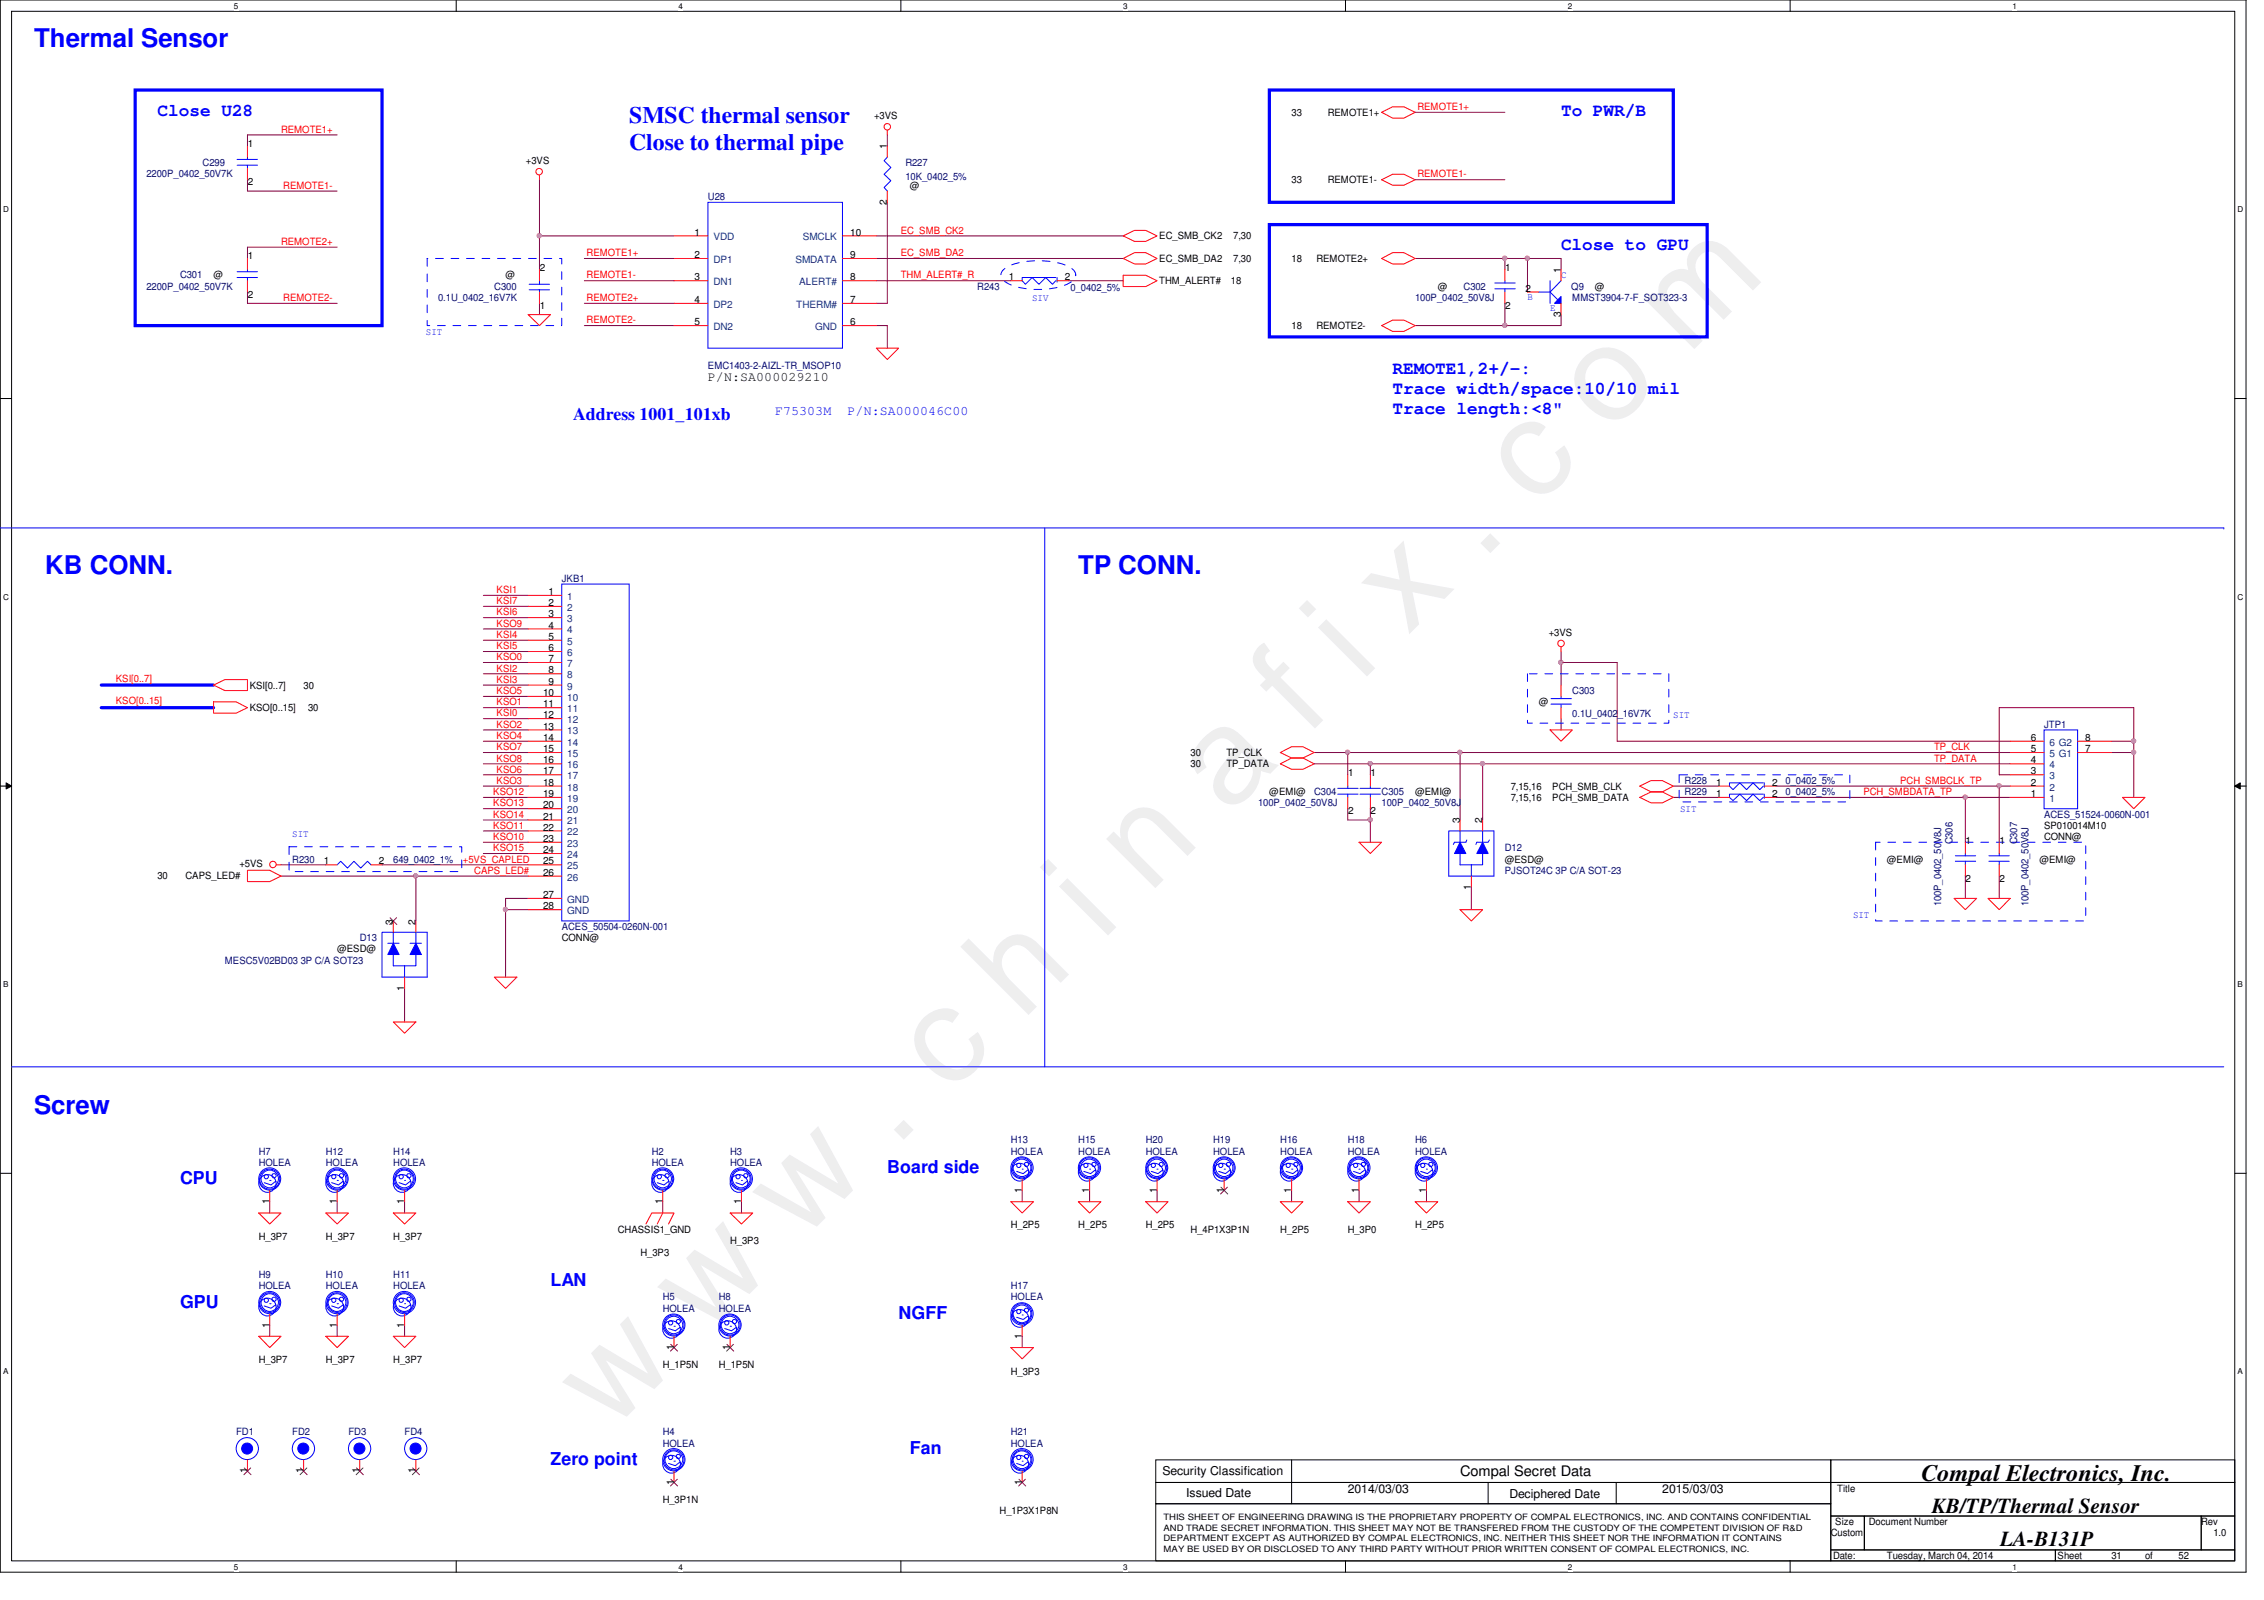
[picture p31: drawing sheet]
<svg xmlns="http://www.w3.org/2000/svg" width="297mm" height="210mm" viewBox="0 0 297 210" stroke-linecap="round" stroke-linejoin="round" font-family="sans-serif">
<defs><g id="words">
<text font-size="17.6" fill="#f0f" x="80.1" y="188" transform="rotate(-45 80.1 188)">w w w . c h i n a f i x . c o m</text>
<g font-size="3.4" fill="#00f">
<text x="4.5" y="6.1">Thermal Sensor</text>
<text x="5.9" y="75.4">KB CONN.</text>
<text x="141.5" y="75.4">TP CONN.</text>
<text x="4.5" y="146.1">Screw</text>
</g>
<g font-size="3.1" fill="#00f">
<text x="82.5" y="16.1">SMSC thermal sensor</text>
<text x="82.5" y="19.7">Close to thermal pipe</text>
</g>
<text font-size="3.1" x="252.1" y="194.3">Compal Electronics, Inc.</text>
<g font-size="2.8">
<text x="253.4" y="198.5">KB/TP/Thermal Sensor</text>
<text x="262.4" y="202.9">LA-B131P</text>
</g>
<g font-size="2.3" fill="#00f">
<text x="20.7" y="15.2">Close U28</text>
<text x="204.8" y="15.2">To PWR/B</text>
<text x="204.8" y="32.9">Close to GPU</text>
<text x="182.7" y="49.1">REMOTE1,2+/-:</text>
<text x="182.7" y="51.7">Trace width/space:10/10 mil</text>
<text x="75.2" y="55.2">Address 1001_101xb</text>
<text x="182.7" y="54.3">Trace length:&lt;8&quot;</text>
<text x="23.6" y="155.4">CPU</text>
<text x="116.4" y="153.9">Board side</text>
<text x="23.6" y="171.6">GPU</text>
<text x="72.2" y="168.7">LAN</text>
<text x="117.9" y="173.1">NGFF</text>
<text x="119.4" y="190.8">Fan</text>
<text x="72.2" y="192.2">Zero point</text>
</g>
<text font-size="1.9" x="191.6" y="193.7">Compal Secret Data</text>
<text font-size="1.7" x="92.9" y="50">P/N:SA000029210</text>
<g font-size="1.7" fill="#00f">
<text x="101.7" y="54.4">F75303M</text>
<text x="111.2" y="54.4">P/N:SA000046C00</text>
</g>
<g font-size="1.6">
<text x="152.5" y="193.5">Security Classification</text>
<text x="155.6" y="196.3">Issued Date</text>
<text x="176.8" y="195.9">2014/03/03</text>
<text x="198" y="196.5">Deciphered Date</text>
<text x="218.1" y="195.9">2015/03/03</text>
</g>
<g font-size="1.3" fill="#f00">
<text x="36.9" y="17.4">REMOTE1+</text>
<text x="186" y="14.4">REMOTE1+</text>
<text x="186" y="23.3">REMOTE1-</text>
<text x="37.2" y="24.8">REMOTE1-</text>
<text x="36.9" y="32.1">REMOTE2+</text>
<text x="77" y="33.6">REMOTE1+</text>
<text x="118.2" y="33.6">EC_SMB_DA2</text>
<text x="118.2" y="30.6">EC_SMB_CK2</text>
<text x="37.2" y="39.5">REMOTE2-</text>
<text x="77" y="36.5">REMOTE1-</text>
<text x="77" y="39.5">REMOTE2+</text>
<text x="118.2" y="36.5">THM_ALERT#_R</text>
<text x="77" y="42.4">REMOTE2-</text>
<text x="65.1" y="77.8">KSI1</text>
<text x="65.1" y="79.2">KSI7</text>
<text x="65.1" y="80.7">KSI6</text>
<text x="65.1" y="82.2">KSO9</text>
<text x="65.1" y="83.7">KSI4</text>
<text x="15.2" y="89.5">KSI[0..7]</text>
<text x="65.1" y="88.1">KSI2</text>
<text x="65.1" y="89.6">KSI3</text>
<text x="65.1" y="85.2">KSI5</text>
<text x="65.1" y="86.6">KSO0</text>
<text x="15.2" y="92.4">KSO[0..15]</text>
<text x="65.1" y="91.1">KSO5</text>
<text x="65.1" y="92.5">KSO1</text>
<text x="65.1" y="95.5">KSO2</text>
<text x="65.1" y="94">KSI0</text>
<text x="65.1" y="101.3">KSO6</text>
<text x="65.1" y="96.9">KSO4</text>
<text x="65.1" y="98.4">KSO7</text>
<text x="65.1" y="99.9">KSO8</text>
<text x="253.7" y="99.9">TP_DATA</text>
<text x="253.7" y="98.4">TP_CLK</text>
<text x="64.7" y="104.3">KSO12</text>
<text x="64.7" y="105.8">KSO13</text>
<text x="64.7" y="107.3">KSO14</text>
<text x="65.1" y="102.8">KSO3</text>
<text x="244.5" y="104.3">PCH_SMBDATA_TP</text>
<text x="249.3" y="102.8">PCH_SMBCLK_TP</text>
<text x="60.7" y="113.2">+5VS_CAPLED</text>
<text x="64.7" y="111.7">KSO15</text>
<text x="64.7" y="108.7">KSO11</text>
<text x="64.7" y="110.2">KSO10</text>
<text x="62.2" y="114.6">CAPS_LED#</text>
</g>
<g font-size="1.3">
<text x="114.7" y="15.6">+3VS</text>
<text x="169.5" y="15.2">33</text>
<text x="174.2" y="15.2">REMOTE1+</text>
<text x="32.5" y="19.3">1</text>
<text x="69" y="21.5">+3VS</text>
<text x="116.4" y="19.6" transform="rotate(-90 116.4 19.6)">1</text>
<text x="32.5" y="24.3">2</text>
<text x="116.4" y="26.8" transform="rotate(-90 116.4 26.8)">2</text>
<text x="119.4" y="24.8">@</text>
<text x="169.5" y="24">33</text>
<text x="174.2" y="24">REMOTE1-</text>
<text x="32.5" y="34">1</text>
<text x="70.8" y="35.5">2</text>
<text x="91.1" y="33.9">2</text>
<text x="91.1" y="30.9">1</text>
<text x="111.5" y="33.9">9</text>
<text x="111.5" y="30.9">10</text>
<text x="152.1" y="31.4">EC_SMB_CK2</text>
<text x="152.1" y="34.3">EC_SMB_DA2</text>
<text x="161.8" y="31.4">7,30</text>
<text x="161.8" y="34.3">7,30</text>
<text x="169.5" y="34.3">18</text>
<text x="172.7" y="34.3">REMOTE2+</text>
<text x="197.5" y="35.5">1</text>
<text x="204.8" y="35.8" transform="rotate(-90 204.8 35.8)">1</text>
<text x="28" y="36.5">@</text>
<text x="32.5" y="39">2</text>
<text x="66.3" y="36.5">@</text>
<text x="70.8" y="40.5">1</text>
<text x="91.1" y="36.8">3</text>
<text x="91.1" y="39.8">4</text>
<text x="111.5" y="36.8">8</text>
<text x="111.5" y="39.8">7</text>
<text x="132.4" y="36.8">1</text>
<text x="139.7" y="36.8">2</text>
<text x="152.1" y="37.3">THM_ALERT#</text>
<text x="161.5" y="37.3">18</text>
<text x="188.6" y="38">@</text>
<text x="197.5" y="40.5">2</text>
<text x="200.1" y="38.3">2</text>
<text x="204.8" y="41.6" transform="rotate(-90 204.8 41.6)">3</text>
<text x="209.3" y="38">@</text>
<text x="91.1" y="42.7">5</text>
<text x="111.5" y="42.7">6</text>
<text x="169.5" y="43.2">18</text>
<text x="172.7" y="43.2">REMOTE2-</text>
<text x="72" y="78.1">1</text>
<text x="72" y="79.5">2</text>
<text x="72" y="81">3</text>
<text x="72" y="82.5">4</text>
<text x="72" y="83.9">5</text>
<text x="203.2" y="83.4">+3VS</text>
<text x="72" y="86.9">7</text>
<text x="72" y="88.3">8</text>
<text x="72" y="85.4">6</text>
<text x="72" y="89.8">9</text>
<text x="32.8" y="93.3">KSO[0..15]</text>
<text x="32.8" y="90.3">KSI[0..7]</text>
<text x="39.8" y="90.3">30</text>
<text x="40.4" y="93.3">30</text>
<text x="71.2" y="91.3">10</text>
<text x="71.2" y="92.8">11</text>
<text x="71.2" y="94.2">12</text>
<text x="71.2" y="95.7">13</text>
<text x="201.9" y="92.5">@</text>
<text x="71.2" y="97.2">14</text>
<text x="71.2" y="98.7">15</text>
<text x="71.2" y="100.2">16</text>
<text x="71.2" y="101.6">17</text>
<text x="156.2" y="99.1">30</text>
<text x="156.2" y="100.6">30</text>
<text x="160.9" y="99.1">TP_CLK</text>
<text x="160.9" y="100.6">TP_DATA</text>
<text x="176.9" y="101.8">1</text>
<text x="179.8" y="101.8">1</text>
<text x="266.4" y="101.6">3</text>
<text x="266.4" y="100.2">4</text>
<text x="266.4" y="98.7">5</text>
<text x="266.4" y="97.2">6</text>
<text x="273.6" y="98.7">7</text>
<text x="273.6" y="97.2">8</text>
<text x="71.2" y="107.5">21</text>
<text x="71.2" y="103.1">18</text>
<text x="71.2" y="104.6">19</text>
<text x="71.2" y="106">20</text>
<text x="166.5" y="104.3">@EMI@</text>
<text x="176.9" y="106.8">2</text>
<text x="179.8" y="106.8">2</text>
<text x="185.7" y="104.3">@EMI@</text>
<text x="191.5" y="108" transform="rotate(-90 191.5 108)">3</text>
<text x="194.5" y="108" transform="rotate(-90 194.5 108)">2</text>
<text x="198.2" y="105.1">7,15,16</text>
<text x="198.2" y="103.6">7,15,16</text>
<text x="203.7" y="105.1">PCH_SMB_DATA</text>
<text x="203.7" y="103.6">PCH_SMB_CLK</text>
<text x="225.2" y="104.6">1</text>
<text x="225.2" y="103.1">1</text>
<text x="232.5" y="104.6">2</text>
<text x="232.5" y="103.1">2</text>
<text x="266.4" y="104.6">1</text>
<text x="266.4" y="103.1">2</text>
<text x="31.4" y="113.7">+5VS</text>
<text x="42.5" y="113.4">1</text>
<text x="49.7" y="113.4">2</text>
<text x="71.2" y="109">22</text>
<text x="71.2" y="113.4">25</text>
<text x="71.2" y="110.4">23</text>
<text x="71.2" y="111.9">24</text>
<text x="197.4" y="113.2">@ESD@</text>
<text x="247.6" y="113.2">@EMI@</text>
<text x="257.9" y="110.7">1</text>
<text x="262.3" y="110.7">1</text>
<text x="267.6" y="113.2">@EMI@</text>
<text x="268.2" y="110.2">CONN@</text>
<text x="268.2" y="108.8">SP010014M10</text>
<text x="20.7" y="115.4">30</text>
<text x="24.3" y="115.4">CAPS_LED#</text>
<text x="71.2" y="114.9">26</text>
<text x="71.2" y="117.8">27</text>
<text x="71.2" y="119.3">28</text>
<text x="193" y="116.7" transform="rotate(-90 193 116.7)">1</text>
<text x="257.9" y="115.7">2</text>
<text x="262.3" y="115.7">2</text>
<text x="44.2" y="124.9">@ESD@</text>
<text x="51.6" y="121.3" transform="rotate(-90 51.6 121.3)">3</text>
<text x="54.5" y="121.3" transform="rotate(-90 54.5 121.3)">2</text>
<text x="73.7" y="123.5">CONN@</text>
<text x="53" y="130" transform="rotate(-90 53 130)">1</text>
<text x="35.3" y="157.9" transform="rotate(-90 35.3 157.9)">1</text>
<text x="44.2" y="157.9" transform="rotate(-90 44.2 157.9)">1</text>
<text x="53" y="157.9" transform="rotate(-90 53 157.9)">1</text>
<text x="81.1" y="161.8">CHASSIS1_GND</text>
<text x="86.9" y="157.9" transform="rotate(-90 86.9 157.9)">1</text>
<text x="97.2" y="157.9" transform="rotate(-90 97.2 157.9)">1</text>
<text x="132.6" y="161.2">H_2P5</text>
<text x="134.1" y="156.5" transform="rotate(-90 134.1 156.5)">1</text>
<text x="141.5" y="161.2">H_2P5</text>
<text x="142.9" y="156.5" transform="rotate(-90 142.9 156.5)">1</text>
<text x="150.3" y="161.2">H_2P5</text>
<text x="151.8" y="156.5" transform="rotate(-90 151.8 156.5)">1</text>
<text x="156.2" y="161.8">H_4P1X3P1N</text>
<text x="160.6" y="156.5" transform="rotate(-90 160.6 156.5)">1</text>
<text x="168" y="161.8">H_2P5</text>
<text x="169.4" y="156.5" transform="rotate(-90 169.4 156.5)">1</text>
<text x="176.8" y="161.8">H_3P0</text>
<text x="178.3" y="156.5" transform="rotate(-90 178.3 156.5)">1</text>
<text x="185.7" y="161.2">H_2P5</text>
<text x="187.1" y="156.5" transform="rotate(-90 187.1 156.5)">1</text>
<text x="33.9" y="162.6">H_3P7</text>
<text x="42.8" y="162.6">H_3P7</text>
<text x="51.6" y="162.6">H_3P7</text>
<text x="84" y="164.7">H_3P3</text>
<text x="95.8" y="163.2">H_3P3</text>
<text x="33.9" y="178.9">H_3P7</text>
<text x="35.3" y="174.2" transform="rotate(-90 35.3 174.2)">1</text>
<text x="42.8" y="178.9">H_3P7</text>
<text x="44.2" y="174.2" transform="rotate(-90 44.2 174.2)">1</text>
<text x="51.6" y="178.9">H_3P7</text>
<text x="53" y="174.2" transform="rotate(-90 53 174.2)">1</text>
<text x="86.9" y="179.5">H_1P5N</text>
<text x="88.4" y="177.1" transform="rotate(-90 88.4 177.1)">1</text>
<text x="94.3" y="179.5">H_1P5N</text>
<text x="95.8" y="177.1" transform="rotate(-90 95.8 177.1)">1</text>
<text x="134.1" y="175.6" transform="rotate(-90 134.1 175.6)">1</text>
<text x="132.6" y="180.3">H_3P3</text>
<text x="32.4" y="193.3" transform="rotate(-90 32.4 193.3)">1</text>
<text x="39.8" y="193.3" transform="rotate(-90 39.8 193.3)">1</text>
<text x="47.2" y="193.3" transform="rotate(-90 47.2 193.3)">1</text>
<text x="54.5" y="193.3" transform="rotate(-90 54.5 193.3)">1</text>
<text x="86.9" y="197.1">H_3P1N</text>
<text x="88.4" y="194.8" transform="rotate(-90 88.4 194.8)">1</text>
<text x="134.1" y="194.8" transform="rotate(-90 134.1 194.8)">1</text>
<text x="241" y="195.8">Title</text>
<text x="131.1" y="198.6">H_1P3X1P8N</text>
<text x="240.2" y="201.5">Custom</text>
<text x="240.8" y="200.1">Size</text>
<text x="245.2" y="200.1">Document Number</text>
<text x="288.8" y="200.1">Rev</text>
<text x="290.4" y="201.5">1.0</text>
<text x="240.5" y="204.5">Date:</text>
<text x="247.6" y="204.5">Tuesday, March 04, 2014</text>
<text x="270" y="204.5">Sheet</text>
<text x="277" y="204.5">31</text>
<text x="281.4" y="204.5">of</text>
<text x="285.8" y="204.5">52</text>
</g>
<g font-size="1.3" fill="#000080">
<text x="19.2" y="23.3">2200P_0402_50V7K</text>
<text x="26.6" y="21.8">C299</text>
<text x="118.8" y="21.8">R227</text>
<text x="118.8" y="23.6">10K_0402_5%</text>
<text x="92.9" y="26.2">U28</text>
<text x="19.2" y="38">2200P_0402_50V7K</text>
<text x="23.6" y="36.5">C301</text>
<text x="57.5" y="39.5">0.1U_0402_16V7K</text>
<text x="64.9" y="38">C300</text>
<text x="128.2" y="38">R243</text>
<text x="140.5" y="38.2">0_0402_5%</text>
<text x="185.7" y="39.5">100P_0402_50V8J</text>
<text x="192" y="38">C302</text>
<text x="206.2" y="38">Q9</text>
<text x="206.3" y="39.5">MMST3904-7-F_SOT323-3</text>
<text x="92.9" y="48.3">EMC1403-2-AIZL-TR_MSOP10</text>
<text x="73.7" y="76.3">JKB1</text>
<text x="206.3" y="91.1">C303</text>
<text x="206.3" y="94">0.1U_0402_16V7K</text>
<text x="268.2" y="95.5">JTP1</text>
<text x="165.1" y="105.8">100P_0402_50V8J</text>
<text x="172.4" y="104.3">C304</text>
<text x="181.3" y="104.3">C305</text>
<text x="181.3" y="105.8">100P_0402_50V8J</text>
<text x="221" y="104.3">R229</text>
<text x="221" y="102.8">R228</text>
<text x="234.3" y="104.3">0_0402_5%</text>
<text x="234.3" y="102.8">0_0402_5%</text>
<text x="268.2" y="107.3">ACES_51524-0060N-001</text>
<text x="38.4" y="113.2">R230</text>
<text x="51.6" y="113.2">649_0402_1%</text>
<text x="197.4" y="111.7">D12</text>
<text x="256.2" y="110.8" transform="rotate(-90 256.2 110.8)">C306</text>
<text x="264.7" y="110.8" transform="rotate(-90 264.7 110.8)">C307</text>
<text x="197.4" y="114.6">PJSOT24C 3P C/A SOT-23</text>
<text x="254.7" y="118.9" transform="rotate(-90 254.7 118.9)">100P_0402_50V8J</text>
<text x="266.1" y="118.9" transform="rotate(-90 266.1 118.9)">100P_0402_50V8J</text>
<text x="47.2" y="123.5">D13</text>
<text x="73.7" y="122">ACES_50504-0260N-001</text>
<text x="29.5" y="126.4">MESC5V02BD03 3P C/A SOT23</text>
<text x="132.6" y="150">H13</text>
<text x="141.5" y="150">H15</text>
<text x="150.3" y="150">H20</text>
<text x="159.2" y="150">H19</text>
<text x="168" y="150">H16</text>
<text x="176.8" y="150">H18</text>
<text x="185.7" y="150">H6</text>
<text x="33.9" y="151.5">H7</text>
<text x="33.9" y="153">HOLEA</text>
<text x="42.8" y="151.5">H12</text>
<text x="42.8" y="153">HOLEA</text>
<text x="51.6" y="151.5">H14</text>
<text x="51.6" y="153">HOLEA</text>
<text x="85.5" y="151.5">H2</text>
<text x="85.5" y="153">HOLEA</text>
<text x="95.8" y="151.5">H3</text>
<text x="95.8" y="153">HOLEA</text>
<text x="132.6" y="151.5">HOLEA</text>
<text x="141.5" y="151.5">HOLEA</text>
<text x="150.3" y="151.5">HOLEA</text>
<text x="159.2" y="151.5">HOLEA</text>
<text x="168" y="151.5">HOLEA</text>
<text x="176.8" y="151.5">HOLEA</text>
<text x="185.7" y="151.5">HOLEA</text>
<text x="33.9" y="167.7">H9</text>
<text x="42.8" y="167.7">H10</text>
<text x="51.6" y="167.7">H11</text>
<text x="33.9" y="169.1">HOLEA</text>
<text x="42.8" y="169.1">HOLEA</text>
<text x="51.6" y="169.1">HOLEA</text>
<text x="86.9" y="170.6">H5</text>
<text x="86.9" y="172.1">HOLEA</text>
<text x="94.3" y="170.6">H8</text>
<text x="94.3" y="172.1">HOLEA</text>
<text x="132.6" y="169.1">H17</text>
<text x="132.6" y="170.6">HOLEA</text>
<text x="31" y="188.3">FD1</text>
<text x="38.4" y="188.3">FD2</text>
<text x="45.7" y="188.3">FD3</text>
<text x="53.1" y="188.3">FD4</text>
<text x="86.9" y="188.3">H4</text>
<text x="86.9" y="189.8">HOLEA</text>
<text x="132.6" y="188.3">H21</text>
<text x="132.6" y="189.8">HOLEA</text>
</g>
<g font-size="1.3" fill="#004080">
<text x="93.6" y="34.5">DP1</text>
<text x="93.6" y="31.5">VDD</text>
<text x="104.3" y="34.5">SMDATA</text>
<text x="105.3" y="31.5">SMCLK</text>
<text x="93.6" y="37.4">DN1</text>
<text x="93.6" y="40.4">DP2</text>
<text x="104.5" y="40.4">THERM#</text>
<text x="104.9" y="37.4">ALERT#</text>
<text x="93.6" y="43.3">DN2</text>
<text x="106.9" y="43.3">GND</text>
<text x="74.4" y="78.7">1</text>
<text x="74.4" y="80.1">2</text>
<text x="74.4" y="81.6">3</text>
<text x="74.4" y="83.1">4</text>
<text x="74.4" y="87.5">7</text>
<text x="74.4" y="89">8</text>
<text x="74.4" y="84.6">5</text>
<text x="74.4" y="86.1">6</text>
<text x="74.4" y="90.5">9</text>
<text x="74.4" y="91.9">10</text>
<text x="74.4" y="93.4">11</text>
<text x="74.4" y="94.9">12</text>
<text x="74.4" y="96.4">13</text>
<text x="74.4" y="97.8">14</text>
<text x="74.4" y="99.3">15</text>
<text x="74.4" y="100.8">16</text>
<text x="268.9" y="100.8">4</text>
<text x="268.9" y="99.3">5 G1</text>
<text x="268.9" y="97.8">6 G2</text>
<text x="74.4" y="102.2">17</text>
<text x="74.4" y="103.7">18</text>
<text x="74.4" y="105.2">19</text>
<text x="74.4" y="106.7">20</text>
<text x="268.9" y="105.2">1</text>
<text x="268.9" y="103.7">2</text>
<text x="268.9" y="102.2">3</text>
<text x="74.4" y="108.2">21</text>
<text x="74.4" y="109.6">22</text>
<text x="74.4" y="111.1">23</text>
<text x="74.4" y="112.6">24</text>
<text x="74.4" y="114">25</text>
<text x="74.4" y="115.5">26</text>
<text x="74.4" y="118.4">GND</text>
<text x="74.4" y="119.9">GND</text>
</g>
<g font-size="1.3" fill="#00f">
<text x="135.4" y="39.5">SIV</text>
<text x="200.4" y="39.4">B</text>
<text x="203.4" y="40.9">E</text>
<text x="204.8" y="36.4">C</text>
<text x="55.9" y="43.9">SIT</text>
<text x="219.5" y="94.2">SIT</text>
<text x="220.4" y="106.6">SIT</text>
<text x="38.4" y="109.8">SIT</text>
<text x="243.1" y="120.4">SIT</text>
</g>
<g font-size="1.1">
<text x="30.7" y="1.1">5</text>
<text x="89" y="1.1">4</text>
<text x="147.4" y="1.1">3</text>
<text x="205.7" y="1.1">2</text>
<text x="264" y="1.1">1</text>
<text x=".4" y="27.9">D</text>
<text x="293.6" y="27.9">D</text>
<text x=".4" y="78.7">C</text>
<text x="293.6" y="78.7">C</text>
<text x=".4" y="129.5">B</text>
<text x="293.6" y="129.5">B</text>
<text x=".4" y="180.3">A</text>
<text x="293.6" y="180.3">A</text>
<text x="152.7" y="203.6">MAY BE USED BY OR DISCLOSED TO ANY THIRD PARTY WITHOUT PRIOR WRITTEN CONSENT OF COMPAL ELECTRONICS, INC.</text>
<text x="152.7" y="202.2">DEPARTMENT EXCEPT AS AUTHORIZED BY COMPAL ELECTRONICS, INC. NEITHER THIS SHEET NOR THE INFORMATION IT CONTAINS</text>
<text x="152.7" y="199.4">THIS SHEET OF ENGINEERING DRAWING IS THE PROPRIETARY PROPERTY OF COMPAL ELECTRONICS, INC. AND CONTAINS CONFIDENTIAL</text>
<text x="152.7" y="200.8">AND TRADE SECRET INFORMATION. THIS SHEET MAY NOT BE TRANSFERED FROM THE CUSTODY OF THE COMPETENT DIVISION OF R&amp;D</text>
<text x="30.7" y="205.9">5</text>
<text x="89" y="205.9">4</text>
<text x="147.4" y="205.9">3</text>
<text x="205.7" y="205.9">2</text>
<text x="264" y="205.9">1</text>
</g>
</g></defs>
<path d="M0 0h294.7v206.3h-294.7zM1.5 1.5h291.7v203.3h-291.7z" fill="none" stroke="#000" stroke-width=".13"/>
<g fill="#fff">
<path d="M30.7 .2h.6v1.2h-.6z"/>
<path d="M30.7 204.9h.6v1.2h-.6z"/>
</g>
<path d="M59.9 0v1.5M59.9 204.8v1.5" fill="none" stroke="#000" stroke-width=".13"/>
<g fill="#fff">
<path d="M89 .2h.6v1.2h-.6z"/>
<path d="M89 204.9h.6v1.2h-.6z"/>
</g>
<path d="M118.2 0v1.5M118.2 204.8v1.5" fill="none" stroke="#000" stroke-width=".13"/>
<g fill="#fff">
<path d="M147.4 .2h.6v1.2h-.6z"/>
<path d="M147.4 204.9h.6v1.2h-.6z"/>
</g>
<path d="M176.5 0v1.5M176.5 204.8v1.5" fill="none" stroke="#000" stroke-width=".13"/>
<g fill="#fff">
<path d="M205.7 .2h.6v1.2h-.6z"/>
<path d="M205.7 204.9h.6v1.2h-.6z"/>
</g>
<path d="M234.9 0v1.5M234.9 204.8v1.5" fill="none" stroke="#000" stroke-width=".13"/>
<g fill="#fff">
<path d="M264 .2h.6v1.2h-.6z"/>
<path d="M264 204.9h.6v1.2h-.6z"/>
<path d="M.4 26.9h.8v1.2h-.8z"/>
<path d="M293.6 26.9h.7v1.2h-.7z"/>
<path d="M.4 77.7h.8v1.2h-.8z"/>
<path d="M293.6 77.7h.7v1.2h-.7z"/>
</g>
<path d="M0 52.3h1.5M293.2 52.3h1.5" fill="none" stroke="#000" stroke-width=".13"/>
<g fill="#fff">
<path d="M.4 128.5h.7v1.2h-.7z"/>
<path d="M293.6 128.5h.7v1.2h-.7z"/>
</g>
<path d="M0 103.1h1.5M.8 102.7l.7 .4-.7 .4zM293.2 103.1l.7-.4v.8zM293.2 103.1h1.5" fill="none" stroke="#000" stroke-width=".13"/>
<path d="M.8 102.7l.7 .4-.7 .4zM293.2 103.1l.7-.4v.8z" fill="#000"/>
<g fill="#fff">
<path d="M.4 179.3h.7v1.2h-.7z"/>
<path d="M293.6 179.3h.7v1.2h-.7z"/>
</g>
<path d="M0 153.9h1.5M293.2 153.9h1.5" fill="none" stroke="#000" stroke-width=".13"/>
<g fill="none" stroke="#800040" stroke-width=".13">
<path d="M44.2 17.7h-11.7v1.5M116.4 17.7v1.5M185.7 14.7h11.7M32.5 38.3v1.5h11.7M32.5 23.6v1.5h11.7M44.2 32.4h-11.7v1.5M70.8 23.6v7.3M115 33.9h32.4M115 30.9h32.4M185.7 23.6h11.7M36.9 113.5h5.9M50.1 113.5h19.2"/>
<path d="M54.6 114.9h14.7"/>
</g>
<circle cx="54.5" cy="114.9" r=".29" fill="#f0f"/>
<circle cx="54.5" cy="114.9" r=".29" fill="none" stroke="#f0f" stroke-width=".13"/>
<path d="M13.3 89.9h14.7M13.3 92.8h14.7" fill="none" stroke="#00f" stroke-width=".42"/>
<g fill="none" stroke="#800040" stroke-width=".13">
<path d="M63.4 78.1h5.9M63.4 79.5h5.9M63.4 88.4h5.9M63.4 89.9h5.9M63.4 91.4h5.9M63.4 92.8h5.9M63.4 95.8h5.9M63.4 97.2h5.9M63.4 98.7h5.9M63.4 81h5.9M63.4 82.5h5.9M63.4 84h5.9"/>
<path d="M63.4 85.5h5.9M63.4 86.9h5.9M63.4 94.3h5.9M36.9 114.9h17.7v5.9M63.4 101.6h5.9M63.4 100.2h5.9M63.4 112h5.9M63.4 103.1h5.9M63.4 104.6h5.9M63.4 106.1h5.9M63.4 107.6h5.9M63.4 109h5.9"/>
<path d="M63.4 110.5h5.9M262.3 103.1h1.4M53.1 129.7v4.4"/>
</g>
<circle cx="262.3" cy="103.1" r=".29" fill="#f0f"/>
<circle cx="262.3" cy="103.1" r=".29" fill="none" stroke="#f0f" stroke-width=".13"/>
<path d="M257.9 104.6h5.8" fill="none" stroke="#800040" stroke-width=".13"/>
<circle cx="257.8" cy="104.6" r=".29" fill="#f0f"/>
<circle cx="257.8" cy="104.6" r=".29" fill="none" stroke="#f0f" stroke-width=".13"/>
<g fill="none" stroke="#800040" stroke-width=".13">
<path d="M191.6 98.7h72.1M212.2 97.2h51.5M262.3 92.8h17.7v4.4h-3M277 98.7h3v5.9M66.3 119.3h3M66.3 119.3v8.9M69.3 117.9h-3v1.4M194.5 100.2h69.2M257.9 104.6v5.9M257.9 114.9v3M262.3 101.6h1.4M262.3 103.1v7.4"/>
<path d="M262.3 114.9v3M44.2 157.7v1.4M35.4 173.9v1.4M44.2 173.9v1.4M53.1 173.9v1.4"/>
</g>
<circle cx="66.3" cy="119.3" r=".29" fill="#f0f"/>
<circle cx="66.3" cy="119.3" r=".29" fill="none" stroke="#f0f" stroke-width=".13"/>
<path d="M280 97.2v1.5" fill="none" stroke="#800040" stroke-width=".13"/>
<circle cx="279.9" cy="98.7" r=".29" fill="#f0f"/>
<circle cx="279.9" cy="98.7" r=".29" fill="none" stroke="#f0f" stroke-width=".13"/>
<circle cx="279.9" cy="97.2" r=".29" fill="#f0f"/>
<circle cx="279.9" cy="97.2" r=".29" fill="none" stroke="#f0f" stroke-width=".13"/>
<path d="M262.3 92.8v8.8M233 103.1h29.3M233 104.6h24.9M35.4 157.7v1.4M53.1 157.7v1.4" fill="none" stroke="#800040" stroke-width=".13"/>
<g fill="none" stroke="#f00" stroke-width=".13">
<path d="M116.4 17.1v.6M181.3 14.7l1.4-.7h1.5l1.5 .7-1.5 .8h-1.5zM70.8 23v.6M181.3 23.6l1.4-.7h1.5l1.5 .7-1.5 .7h-1.5zM28 92.1h3l1.5 .7-1.5 .8h-3zM28 89.9l1.5-.7h3v1.4h-3zM32.5 114.2h2.9l1.5 .7-1.5 .8h-2.9zM36.3 113.5h.6M256.4 117.9h2.9l-1.4 1.4zM260.8 117.9h2.9l-1.4 1.4zM278.5 104.6h2.9l-1.4 1.5zM51.6 134.1h3l-1.5 1.5z"/>
<path d="M64.9 128.2h2.9l-1.5 1.5zM33.9 159.1h3l-1.5 1.5zM42.8 159.1h2.9l-1.5 1.5zM51.6 159.1h3l-1.5 1.5zM33.9 175.3h3l-1.5 1.5zM42.8 175.3h2.9l-1.5 1.5zM51.6 175.3h3l-1.5 1.5z"/>
<circle cx="116.4" cy="16.6" r=".43"/>
<circle cx="70.7" cy="22.5" r=".43"/>
<circle cx="35.8" cy="113.4" r=".43"/>
</g>
<g fill="none" stroke="#000" stroke-width=".13">
<path d="M151.6 191.5h88.6v3h-88.6zM151.6 194.5h88.6v2.8h-88.6zM151.6 197.3h88.6v7.5h-88.6zM169.5 191.5v5.8M195.2 194.5v2.8M212 194.5v2.8M240.2 191.5h53v3h-53zM240.2 194.5h53v4.4h-53zM240.2 198.9h4.4v4.4h-4.4zM244.6 198.9h44.2v4.4h-44.2zM288.8 198.9h4.4v4.4h-4.4zM240.2 203.3h29.5v1.5h-29.5z"/>
<path d="M269.7 203.3h23.5v1.5h-23.5z"/>
</g>
<path d="M17.7 11.8h32.4v30.9h-32.4zM166.5 11.8h53v14.7h-53zM166.5 29.5h57.5v14.7h-57.5z" fill="none" stroke="#00f" stroke-width=".42"/>
<path d="M0 69.3h291.8M137.1 69.3v70.7M291.8 69.3h.1M1.5 140h290.3" fill="none" stroke="#00f" stroke-width=".13"/>
<path d="M56 33.9h17.7v8.8h-17.7zM37.9 111.1h22.7v3.2h-22.7zM220.3 101.6h22.4v3.6h-22.4zM246.1 110.5h27.5v10.3h-27.5z" fill="none" stroke="#00f" stroke-width=".13" stroke-dasharray="1 1 1 1 1 1 1 1"/>
<circle cx="39.8" cy="190" r=".72" fill="#00f"/>
<g fill="none" stroke="#00f" stroke-width=".13">
<circle cx="39.8" cy="190" r=".72"/>
<circle cx="39.8" cy="190" r="1.45"/>
</g>
<path d="M39.8 191.5v1.5" fill="none" stroke="#f00" stroke-width=".13"/>
<path d="M39.4 192.6l.9 .9M40.3 192.6l-.9 .9" fill="none" stroke="#804000" stroke-width=".13"/>
<circle cx="32.4" cy="190" r=".72" fill="#00f"/>
<g fill="none" stroke="#00f" stroke-width=".13">
<path d="M116.4 20.6l-.4 .5 .9 .9-.9 .9 .9 .8-.9 .9 .4 .5M35.4 171h.2M36.2 171.2l-.6 .4-.9-.3"/>
<circle cx="34.9" cy="170.6" r=".29"/>
<circle cx="35.1" cy="171.5" r="1.15"/>
<circle cx="35.4" cy="170.9" r="1.45"/>
<circle cx="35.4" cy="170.9" r="1.15"/>
<circle cx="35.4" cy="170.9" r="1.31"/>
<circle cx="35.9" cy="170.5" r=".29"/>
<circle cx="32.4" cy="190" r=".72"/>
<circle cx="32.5" cy="190" r="1.45"/>
</g>
<path d="M116.4 19.2v1.4M35.4 172.4v1.5M32.5 191.5v1.5M88.4 193v1.5M134.1 193v1.5" fill="none" stroke="#f00" stroke-width=".13"/>
<path d="M32 192.6l.9 .9M32.9 192.6l-.9 .9M88 194.1l.9 .8M88.9 194.1l-.9 .8M133.7 194.1l.9 .8M134.5 194.1l-.9 .8" fill="none" stroke="#804000" stroke-width=".13"/>
<circle cx="54.5" cy="190" r=".72" fill="#00f"/>
<g fill="none" stroke="#00f" stroke-width=".13">
<path d="M31.1 36.4h2.7M31.1 35.6h2.7M32.5 35.3v.3M32.5 36.4v.4M268.2 95.8h4.4v10.3h-4.4zM256.5 113h2.7M256.5 112.3h2.7M257.9 112v.3M257.9 113v.5M260.9 113h2.7M260.9 112.3h2.7M262.3 112v.3"/>
<path d="M262.3 113v.5M35.4 154.9h.2M36.2 155l-.6 .5-.9-.3M44.2 154.9h.2M45 155l-.6 .5-.9-.3M44.2 171h.2M45 171.2l-.6 .4-.9-.3M53.1 171h.1M53.8 171.2l-.6 .4-.8-.3"/>
<circle cx="34.9" cy="154.4" r=".29"/>
<circle cx="35.1" cy="155.3" r="1.15"/>
<circle cx="35.4" cy="154.7" r="1.45"/>
<circle cx="35.4" cy="154.7" r="1.15"/>
<circle cx="35.4" cy="154.7" r="1.32"/>
<circle cx="35.9" cy="154.2" r=".29"/>
<circle cx="43.8" cy="154.4" r=".29"/>
<circle cx="43.9" cy="155.3" r="1.17"/>
<circle cx="44.2" cy="154.7" r="1.46"/>
<circle cx="44.2" cy="154.7" r="1.17"/>
<circle cx="44.2" cy="154.7" r="1.32"/>
<circle cx="44.8" cy="154.2" r=".29"/>
<circle cx="43.8" cy="170.6" r=".29"/>
<circle cx="43.9" cy="171.5" r="1.17"/>
<circle cx="44.2" cy="170.9" r="1.46"/>
<circle cx="44.2" cy="170.9" r="1.17"/>
<circle cx="44.2" cy="170.9" r="1.31"/>
<circle cx="44.8" cy="170.5" r=".29"/>
<circle cx="52.6" cy="170.6" r=".29"/>
<circle cx="52.8" cy="171.5" r="1.17"/>
<circle cx="53.1" cy="170.9" r="1.3"/>
<circle cx="53.1" cy="170.9" r="1.46"/>
<circle cx="53.1" cy="170.9" r="1.17"/>
<circle cx="53.6" cy="170.5" r=".29"/>
<circle cx="54.5" cy="190" r=".72"/>
<circle cx="54.6" cy="190" r="1.45"/>
</g>
<g fill="none" stroke="#f00" stroke-width=".13">
<path d="M32.5 33.9v1.4M32.5 36.8v1.5M263.7 98.7h4.5M263.7 97.2h4.5M272.6 98.7h4.4M272.6 97.2h4.4M257.9 110.5v1.5M257.9 113.5v1.4M262.3 110.5v1.5M262.3 113.5v1.4M263.7 104.6h4.5M263.7 103.1h4.5"/>
<path d="M263.7 101.6h4.5M263.7 100.2h4.5M35.4 156.2v1.5M44.2 156.2v1.5M44.2 172.4v1.5M53.1 172.4v1.5M54.6 191.5v1.5"/>
</g>
<path d="M54.1 192.6l.9 .9M55 192.6l-.9 .9" fill="none" stroke="#804000" stroke-width=".13"/>
<path d="M54.6 123.7l.7 1.5h-1.5z" fill="#00f"/>
<path d="M50.1 122.3h5.9v5.9h-5.9zM51.6 122.3v1.4M54.6 123.7l.7 1.5h-1.5zM54.6 125.2v1.5h-1.5v1.5M54.6 122.3v1.4" fill="none" stroke="#00f" stroke-width=".13"/>
<path d="M51.6 123.7l.8 1.5h-1.5z" fill="#00f"/>
<g fill="none" stroke="#00f" stroke-width=".13">
<path d="M31.1 21.7h2.7M31.1 20.9h2.7M32.5 20.6v.3M32.5 21.7v.4M73.7 76.6h8.8v44.2h-8.8zM44.2 113.5l.5-.5 .9 .9 .8-.9 .9 .9 .9-.9 .5 .5M50.9 123.7h1.5M51.6 123.7l.8 1.5h-1.5zM51.6 125.2v1.5h1.5M53.8 123.7h1.5M53.1 154.9h.1M53.8 155l-.6 .5-.8-.3"/>
<circle cx="52.6" cy="154.4" r=".29"/>
<circle cx="52.8" cy="155.3" r="1.17"/>
<circle cx="53" cy="154.7" r="1.31"/>
<circle cx="53.1" cy="154.7" r="1.46"/>
<circle cx="53.1" cy="154.7" r="1.17"/>
<circle cx="53.6" cy="154.2" r=".29"/>
</g>
<path d="M32.5 19.2v1.4M32.5 22.1v1.5M42.8 113.5h1.4M48.7 113.5h1.4M51.6 120.8v1.5M53.1 128.2v1.5M54.6 120.8v1.5M53.1 156.2v1.5" fill="none" stroke="#f00" stroke-width=".13"/>
<path d="M51.2 120.4l.9 .9M52 120.4l-.9 .9" fill="none" stroke="#804000" stroke-width=".13"/>
<circle cx="47.2" cy="190" r=".72" fill="#00f"/>
<g fill="none" stroke="#00f" stroke-width=".13">
<circle cx="47.2" cy="190" r=".72"/>
<circle cx="47.2" cy="190" r="1.45"/>
</g>
<path d="M47.2 191.5v1.5" fill="none" stroke="#f00" stroke-width=".13"/>
<path d="M46.8 192.6l.9 .9M47.6 192.6l-.9 .9" fill="none" stroke="#804000" stroke-width=".13"/>
<circle cx="54.5" cy="114.9" r=".29" fill="#f0f"/>
<circle cx="54.5" cy="114.9" r=".29" fill="none" stroke="#f0f" stroke-width=".13"/>
<circle cx="262.3" cy="103.1" r=".29" fill="#f0f"/>
<circle cx="262.3" cy="103.1" r=".29" fill="none" stroke="#f0f" stroke-width=".13"/>
<circle cx="257.8" cy="104.6" r=".29" fill="#f0f"/>
<circle cx="257.8" cy="104.6" r=".29" fill="none" stroke="#f0f" stroke-width=".13"/>
<circle cx="66.3" cy="119.3" r=".29" fill="#f0f"/>
<circle cx="66.3" cy="119.3" r=".29" fill="none" stroke="#f0f" stroke-width=".13"/>
<circle cx="279.9" cy="98.7" r=".29" fill="#f0f"/>
<circle cx="279.9" cy="98.7" r=".29" fill="none" stroke="#f0f" stroke-width=".13"/>
<circle cx="279.9" cy="97.2" r=".29" fill="#f0f"/>
<circle cx="279.9" cy="97.2" r=".29" fill="none" stroke="#f0f" stroke-width=".13"/>
<use href="#words"/>
</svg>
